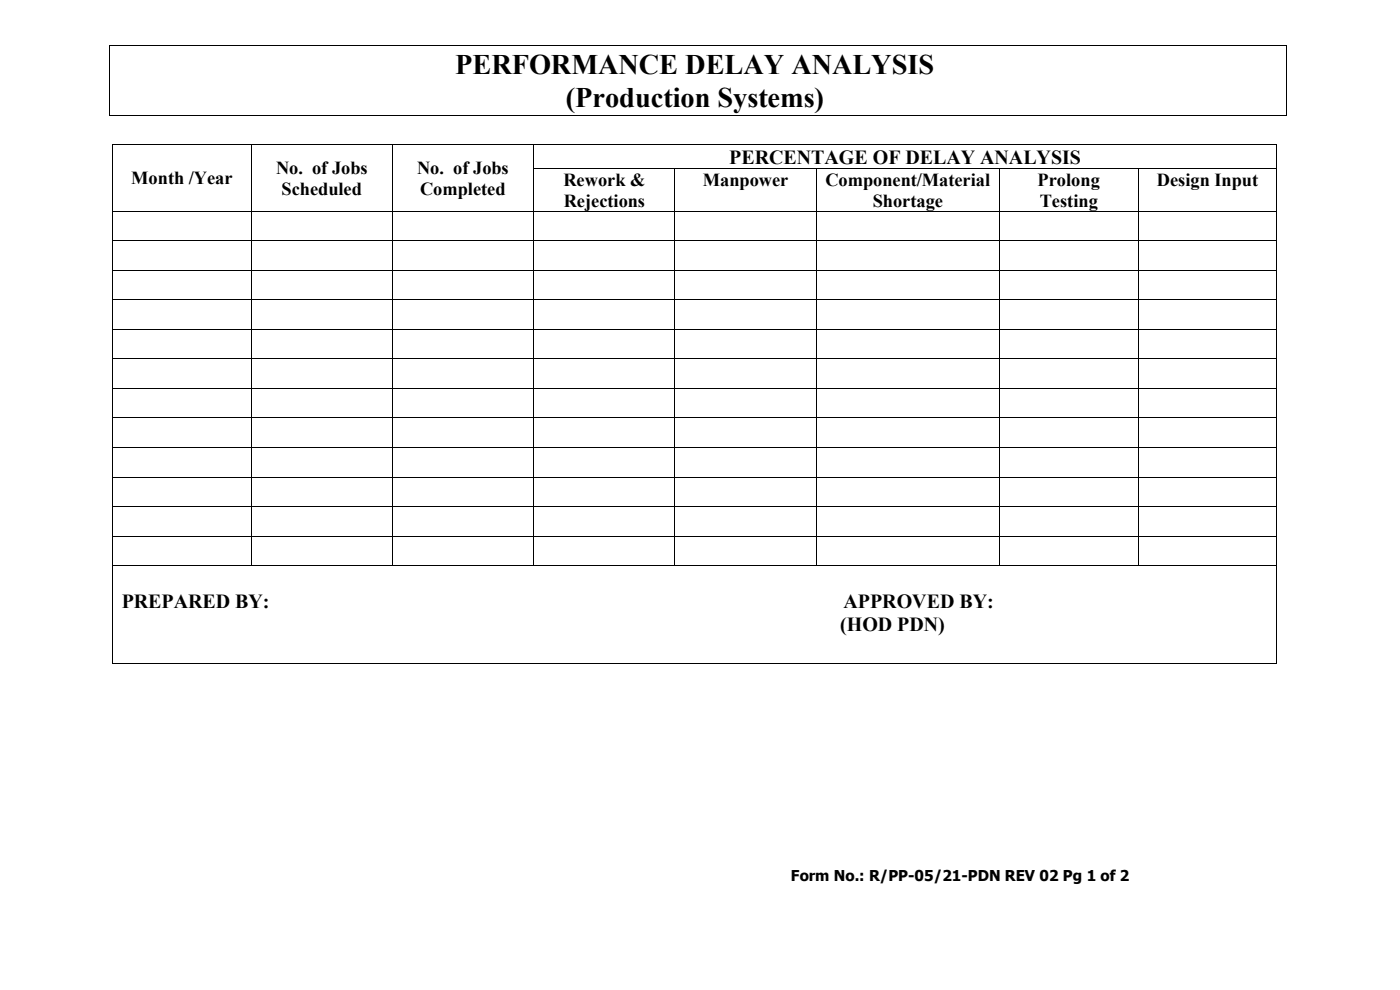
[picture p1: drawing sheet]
<svg xmlns="http://www.w3.org/2000/svg" width="297mm" height="210mm" viewBox="0 0 297 210" stroke-linecap="round" stroke-linejoin="round" font-family="sans-serif">
<defs><g id="words">
<g font-size="6">
<text x="96.6" y="15.7">PERFORMANCE DELAY ANALYSIS</text>
<text x="120" y="22.7">(Production Systems)</text>
</g>
<g font-size="4.2">
<text x="154.7" y="34.7">PERCENTAGE OF DELAY ANALYSIS</text>
<text x="25.8" y="128.9">PREPARED BY:</text>
<text x="179" y="128.9">APPROVED BY:</text>
<text x="178.2" y="133.8">(HOD PDN)</text>
</g>
<g font-size="3.9">
<text x="27.9" y="39.1">Month /Year</text>
<text x="58.6" y="36.9">No. of Jobs</text>
<text x="59.7" y="41.4">Scheduled</text>
<text x="88.5" y="36.9">No. of Jobs</text>
<text x="89.1" y="41.4">Completed</text>
<text x="119.5" y="39.4">Rework &amp;</text>
<text x="149.1" y="39.4">Manpower</text>
<text x="175.1" y="39.4">Component/Material</text>
<text x="220.1" y="39.4">Prolong</text>
<text x="245.4" y="39.4">Design Input</text>
<text x="119.6" y="43.9">Rejections</text>
<text x="185.1" y="43.9">Shortage</text>
<text x="220.6" y="43.9">Testing</text>
</g>
<text font-size="3.2" x="167.8" y="187">Form No.: R/PP-05/21-PDN REV 02 Pg 1 of 2</text>
</g></defs>
<g fill="#000">
<path d="M23.2 9.7h.1v.1h-.1z" fill-rule="evenodd"/>
<path d="M23.2 9.7h.1v.1h-.1z" fill-rule="evenodd"/>
<path d="M272.9 9.7h.2v.1h-.2z" fill-rule="evenodd"/>
<path d="M272.9 9.7h.2v.1h-.2z" fill-rule="evenodd"/>
<path d="M23.2 24.3h.1v.2h-.1z" fill-rule="evenodd"/>
<path d="M23.2 24.3h.1v.2h-.1z" fill-rule="evenodd"/>
<path d="M23.8 30.6h.2v.1h-.2z" fill-rule="evenodd"/>
<path d="M23.8 30.6h.2v.1h-.2z" fill-rule="evenodd"/>
<path d="M23.8 35.7h.2v.1h-.2z" fill-rule="evenodd"/>
<path d="M53.2 30.6h.2v.1h-.2z" fill-rule="evenodd"/>
<path d="M53.2 35.7h.2v.1h-.2z" fill-rule="evenodd"/>
<path d="M83.1 30.6h.2v.1h-.2z" fill-rule="evenodd"/>
<path d="M83.1 35.7h.2v.1h-.2z" fill-rule="evenodd"/>
<path d="M113.2 30.6h.1v.1h-.1z" fill-rule="evenodd"/>
<path d="M113.2 35.7h.1v.1h-.1z" fill-rule="evenodd"/>
<path d="M143.1 35.7h.2v.1h-.2z" fill-rule="evenodd"/>
<path d="M173.1 35.7h.2v.1h-.2z" fill-rule="evenodd"/>
<path d="M211.9 35.7h.1v.1h-.1z" fill-rule="evenodd"/>
<path d="M241.5 35.7h.1v.1h-.1z" fill-rule="evenodd"/>
<path d="M270.8 30.6h.2v.1h-.2z" fill-rule="evenodd"/>
<path d="M270.8 30.6h.2v.1h-.2z" fill-rule="evenodd"/>
<path d="M270.8 35.7h.2v.1h-.2z" fill-rule="evenodd"/>
<path d="M272.9 24.3h.2v.2h-.2z" fill-rule="evenodd"/>
<path d="M272.9 24.3h.2v.2h-.2z" fill-rule="evenodd"/>
<path d="M23.8 44.8h.2v.1h-.2z" fill-rule="evenodd"/>
<path d="M23.8 51h.2v.2h-.2z" fill-rule="evenodd"/>
<path d="M23.8 57.2h.2v.2h-.2z" fill-rule="evenodd"/>
<path d="M53.2 44.8h.2v.1h-.2z" fill-rule="evenodd"/>
<path d="M53.2 51h.2v.2h-.2z" fill-rule="evenodd"/>
<path d="M53.2 57.2h.2v.2h-.2z" fill-rule="evenodd"/>
<path d="M83.1 44.8h.2v.1h-.2z" fill-rule="evenodd"/>
<path d="M83.1 51h.2v.2h-.2z" fill-rule="evenodd"/>
<path d="M83.1 57.2h.2v.2h-.2z" fill-rule="evenodd"/>
<path d="M113.2 44.8h.1v.1h-.1z" fill-rule="evenodd"/>
<path d="M113.2 51h.1v.2h-.1z" fill-rule="evenodd"/>
<path d="M113.2 57.2h.1v.2h-.1z" fill-rule="evenodd"/>
<path d="M143.1 44.8h.2v.1h-.2z" fill-rule="evenodd"/>
<path d="M143.1 51h.2v.2h-.2z" fill-rule="evenodd"/>
<path d="M143.1 57.2h.2v.2h-.2z" fill-rule="evenodd"/>
<path d="M173.1 44.8h.2v.1h-.2z" fill-rule="evenodd"/>
<path d="M173.1 51h.2v.2h-.2z" fill-rule="evenodd"/>
<path d="M173.1 57.2h.2v.2h-.2z" fill-rule="evenodd"/>
<path d="M211.9 44.8h.1v.1h-.1z" fill-rule="evenodd"/>
<path d="M211.9 51h.1v.2h-.1z" fill-rule="evenodd"/>
<path d="M211.9 57.2h.1v.2h-.1z" fill-rule="evenodd"/>
<path d="M241.5 44.8h.1v.1h-.1z" fill-rule="evenodd"/>
<path d="M241.5 51h.1v.2h-.1z" fill-rule="evenodd"/>
<path d="M241.5 57.2h.1v.2h-.1z" fill-rule="evenodd"/>
<path d="M270.8 44.8h.2v.1h-.2z" fill-rule="evenodd"/>
<path d="M270.8 51h.2v.2h-.2z" fill-rule="evenodd"/>
<path d="M270.8 57.2h.2v.2h-.2z" fill-rule="evenodd"/>
<path d="M23.8 63.5h.2v.2h-.2z" fill-rule="evenodd"/>
<path d="M23.8 69.8h.2v.2h-.2z" fill-rule="evenodd"/>
<path d="M23.8 76h.2v.2h-.2z" fill-rule="evenodd"/>
<path d="M53.2 63.5h.2v.2h-.2z" fill-rule="evenodd"/>
<path d="M53.2 69.8h.2v.2h-.2z" fill-rule="evenodd"/>
<path d="M53.2 76h.2v.2h-.2z" fill-rule="evenodd"/>
<path d="M83.1 63.5h.2v.2h-.2z" fill-rule="evenodd"/>
<path d="M83.1 69.8h.2v.2h-.2z" fill-rule="evenodd"/>
<path d="M83.1 76h.2v.2h-.2z" fill-rule="evenodd"/>
<path d="M113.2 63.5h.1v.2h-.1z" fill-rule="evenodd"/>
<path d="M113.2 69.8h.1v.2h-.1z" fill-rule="evenodd"/>
<path d="M113.2 76h.1v.2h-.1z" fill-rule="evenodd"/>
<path d="M143.1 63.5h.2v.2h-.2z" fill-rule="evenodd"/>
<path d="M143.1 69.8h.2v.2h-.2z" fill-rule="evenodd"/>
<path d="M143.1 76h.2v.2h-.2z" fill-rule="evenodd"/>
<path d="M173.1 63.5h.2v.2h-.2z" fill-rule="evenodd"/>
<path d="M173.1 69.8h.2v.2h-.2z" fill-rule="evenodd"/>
<path d="M173.1 76h.2v.2h-.2z" fill-rule="evenodd"/>
<path d="M211.9 63.5h.1v.2h-.1z" fill-rule="evenodd"/>
<path d="M211.9 69.8h.1v.2h-.1z" fill-rule="evenodd"/>
<path d="M211.9 76h.1v.2h-.1z" fill-rule="evenodd"/>
<path d="M241.5 63.5h.1v.2h-.1z" fill-rule="evenodd"/>
<path d="M241.5 69.8h.1v.2h-.1z" fill-rule="evenodd"/>
<path d="M241.5 76h.1v.2h-.1z" fill-rule="evenodd"/>
<path d="M270.8 63.5h.2v.2h-.2z" fill-rule="evenodd"/>
<path d="M270.8 69.8h.2v.2h-.2z" fill-rule="evenodd"/>
<path d="M270.8 76h.2v.2h-.2z" fill-rule="evenodd"/>
<path d="M23.8 82.3h.2v.2h-.2z" fill-rule="evenodd"/>
<path d="M23.8 88.6h.2v.1h-.2z" fill-rule="evenodd"/>
<path d="M23.8 94.8h.2v.2h-.2z" fill-rule="evenodd"/>
<path d="M53.2 82.3h.2v.2h-.2z" fill-rule="evenodd"/>
<path d="M53.2 88.6h.2v.1h-.2z" fill-rule="evenodd"/>
<path d="M53.2 94.8h.2v.2h-.2z" fill-rule="evenodd"/>
<path d="M83.1 82.3h.2v.2h-.2z" fill-rule="evenodd"/>
<path d="M83.1 88.6h.2v.1h-.2z" fill-rule="evenodd"/>
<path d="M83.1 94.8h.2v.2h-.2z" fill-rule="evenodd"/>
<path d="M113.2 82.3h.1v.2h-.1z" fill-rule="evenodd"/>
<path d="M113.2 88.6h.1v.1h-.1z" fill-rule="evenodd"/>
<path d="M113.2 94.8h.1v.2h-.1z" fill-rule="evenodd"/>
<path d="M143.1 82.3h.2v.2h-.2z" fill-rule="evenodd"/>
<path d="M143.1 88.6h.2v.1h-.2z" fill-rule="evenodd"/>
<path d="M143.1 94.8h.2v.2h-.2z" fill-rule="evenodd"/>
<path d="M173.1 82.3h.2v.2h-.2z" fill-rule="evenodd"/>
<path d="M173.1 88.6h.2v.1h-.2z" fill-rule="evenodd"/>
<path d="M173.1 94.8h.2v.2h-.2z" fill-rule="evenodd"/>
<path d="M211.9 82.3h.1v.2h-.1z" fill-rule="evenodd"/>
<path d="M211.9 88.6h.1v.1h-.1z" fill-rule="evenodd"/>
<path d="M211.9 94.8h.1v.2h-.1z" fill-rule="evenodd"/>
<path d="M241.5 82.3h.1v.2h-.1z" fill-rule="evenodd"/>
<path d="M241.5 88.6h.1v.1h-.1z" fill-rule="evenodd"/>
<path d="M241.5 94.8h.1v.2h-.1z" fill-rule="evenodd"/>
<path d="M270.8 82.3h.2v.2h-.2z" fill-rule="evenodd"/>
<path d="M270.8 88.6h.2v.1h-.2z" fill-rule="evenodd"/>
<path d="M270.8 94.8h.2v.2h-.2z" fill-rule="evenodd"/>
<path d="M23.8 101.1h.2v.2h-.2z" fill-rule="evenodd"/>
<path d="M23.8 107.4h.2v.1h-.2z" fill-rule="evenodd"/>
<path d="M23.8 113.6h.2v.2h-.2z" fill-rule="evenodd"/>
<path d="M53.2 101.1h.2v.2h-.2z" fill-rule="evenodd"/>
<path d="M53.2 107.4h.2v.1h-.2z" fill-rule="evenodd"/>
<path d="M53.2 113.6h.2v.2h-.2z" fill-rule="evenodd"/>
<path d="M83.1 101.1h.2v.2h-.2z" fill-rule="evenodd"/>
<path d="M83.1 107.4h.2v.1h-.2z" fill-rule="evenodd"/>
<path d="M83.1 113.6h.2v.2h-.2z" fill-rule="evenodd"/>
<path d="M113.2 101.1h.1v.2h-.1z" fill-rule="evenodd"/>
<path d="M113.2 107.4h.1v.1h-.1z" fill-rule="evenodd"/>
<path d="M113.2 113.6h.1v.2h-.1z" fill-rule="evenodd"/>
<path d="M143.1 101.1h.2v.2h-.2z" fill-rule="evenodd"/>
<path d="M143.1 107.4h.2v.1h-.2z" fill-rule="evenodd"/>
<path d="M143.1 113.6h.2v.2h-.2z" fill-rule="evenodd"/>
<path d="M173.1 101.1h.2v.2h-.2z" fill-rule="evenodd"/>
<path d="M173.1 107.4h.2v.1h-.2z" fill-rule="evenodd"/>
<path d="M173.1 113.6h.2v.2h-.2z" fill-rule="evenodd"/>
<path d="M211.9 101.1h.1v.2h-.1z" fill-rule="evenodd"/>
<path d="M211.9 107.4h.1v.1h-.1z" fill-rule="evenodd"/>
<path d="M211.9 113.6h.1v.2h-.1z" fill-rule="evenodd"/>
<path d="M241.5 101.1h.1v.2h-.1z" fill-rule="evenodd"/>
<path d="M241.5 107.4h.1v.1h-.1z" fill-rule="evenodd"/>
<path d="M241.5 113.6h.1v.2h-.1z" fill-rule="evenodd"/>
<path d="M270.8 101.1h.2v.2h-.2z" fill-rule="evenodd"/>
<path d="M270.8 107.4h.2v.1h-.2z" fill-rule="evenodd"/>
<path d="M270.8 113.6h.2v.2h-.2z" fill-rule="evenodd"/>
<path d="M23.8 119.9h.2v.1h-.2z" fill-rule="evenodd"/>
<path d="M53.2 119.9h.2v.1h-.2z" fill-rule="evenodd"/>
<path d="M83.1 119.9h.2v.1h-.2z" fill-rule="evenodd"/>
<path d="M113.2 119.9h.1v.1h-.1z" fill-rule="evenodd"/>
<path d="M143.1 119.9h.2v.1h-.2z" fill-rule="evenodd"/>
<path d="M173.1 119.9h.2v.1h-.2z" fill-rule="evenodd"/>
<path d="M211.9 119.9h.1v.1h-.1z" fill-rule="evenodd"/>
<path d="M241.5 119.9h.1v.1h-.1z" fill-rule="evenodd"/>
<path d="M270.8 119.9h.2v.1h-.2z" fill-rule="evenodd"/>
<path d="M23.8 140.7h.2v.2h-.2z" fill-rule="evenodd"/>
<path d="M23.8 140.7h.2v.2h-.2z" fill-rule="evenodd"/>
<path d="M270.8 140.7h.2v.2h-.2z" fill-rule="evenodd"/>
<path d="M270.8 140.7h.2v.2h-.2z" fill-rule="evenodd"/>
</g>
<g fill="none" stroke="#000" stroke-width=".21">
<path d="M23.2 9.8v14.5M23.3 9.7h249.6M273 9.8v14.5M23.3 24.4h249.6M23.9 30.7v5M23.9 35.8v9M24 30.7h29.2M53.3 30.7v5M53.3 35.8v9M53.4 30.7h29.7M83.2 30.7v5M83.2 35.8v9"/>
<path d="M83.3 30.7h29.9M113.3 30.7v5M113.3 35.8v9M113.3 30.7h157.5M113.3 35.7h29.8M143.2 35.8v9M143.3 35.7h29.8M173.2 35.8v9M173.3 35.7h38.6M211.9 35.8v9M212 35.7h29.5M241.5 35.8v9"/>
<path d="M241.6 35.7h29.2M270.9 30.7v5M270.9 35.8v9M23.9 44.9v6.1M23.9 51.2v6M23.9 57.4v6.1M24 44.8h29.2M24 51.1h29.2M24 57.3h29.2M53.3 44.9v6.1M53.3 51.2v6M53.3 57.4v6.1"/>
<path d="M53.4 44.8h29.7M53.4 51.1h29.7M53.4 57.3h29.7M83.2 44.9v6.1M83.2 51.2v6M83.2 57.4v6.1M83.3 44.8h29.9M83.3 51.1h29.9M83.3 57.3h29.9M113.3 44.9v6.1M113.3 51.2v6M113.3 57.4v6.1"/>
<path d="M113.3 44.8h29.8M113.3 51.1h29.8M113.3 57.3h29.8M143.2 44.9v6.1M143.2 51.2v6M143.2 57.4v6.1M143.3 44.8h29.8M143.3 51.1h29.8M143.3 57.3h29.8M173.2 44.9v6.1M173.2 51.2v6M173.2 57.4v6.1"/>
<path d="M173.3 44.8h38.6M173.3 51.1h38.6M173.3 57.3h38.6M211.9 44.9v6.1M211.9 51.2v6M211.9 57.4v6.1M212 44.8h29.5M212 51.1h29.5M212 57.3h29.5M241.5 44.9v6.1M241.5 51.2v6M241.5 57.4v6.1"/>
<path d="M241.6 44.8h29.2M241.6 51.1h29.2M241.6 57.3h29.2M270.9 44.9v6.1M270.9 51.2v6M270.9 57.4v6.1M23.9 63.7v6.1M23.9 70v6M23.9 76.2v6.1M24 63.6h29.2M24 69.9h29.2M24 76.1h29.2"/>
<path d="M53.3 63.7v6.1M53.3 70v6M53.3 76.2v6.1M53.4 63.6h29.7M53.4 69.9h29.7M53.4 76.1h29.7M83.2 63.7v6.1M83.2 70v6M83.2 76.2v6.1M83.3 63.6h29.9M83.3 69.9h29.9M83.3 76.1h29.9"/>
<path d="M113.3 63.7v6.1M113.3 70v6M113.3 76.2v6.1M113.3 63.6h29.8M113.3 69.9h29.8M113.3 76.1h29.8M143.2 63.7v6.1M143.2 70v6M143.2 76.2v6.1M143.3 63.6h29.8M143.3 69.9h29.8M143.3 76.1h29.8"/>
<path d="M173.2 63.7v6.1M173.2 70v6M173.2 76.2v6.1M173.3 63.6h38.6M173.3 69.9h38.6M173.3 76.1h38.6M211.9 63.7v6.1M211.9 70v6M211.9 76.2v6.1M212 63.6h29.5M212 69.9h29.5M212 76.1h29.5"/>
<path d="M241.5 63.7v6.1M241.5 70v6M241.5 76.2v6.1M241.6 63.6h29.2M241.6 69.9h29.2M241.6 76.1h29.2M270.9 63.7v6.1M270.9 70v6M270.9 76.2v6.1M23.9 82.5v6.1M23.9 88.7v6.1M23.9 95v6.1"/>
<path d="M24 82.4h29.2M24 88.7h29.2M24 94.9h29.2M53.3 82.5v6.1M53.3 88.7v6.1M53.3 95v6.1M53.4 82.4h29.7M53.4 88.7h29.7M53.4 94.9h29.7M83.2 82.5v6.1M83.2 88.7v6.1M83.2 95v6.1"/>
<path d="M83.3 82.4h29.9M83.3 88.7h29.9M83.3 94.9h29.9M113.3 82.5v6.1M113.3 88.7v6.1M113.3 95v6.1M113.3 82.4h29.8M113.3 88.7h29.8M113.3 94.9h29.8M143.2 82.5v6.1M143.2 88.7v6.1M143.2 95v6.1"/>
<path d="M143.3 82.4h29.8M143.3 88.7h29.8M143.3 94.9h29.8M173.2 82.5v6.1M173.2 88.7v6.1M173.2 95v6.1M173.3 82.4h38.6M173.3 88.7h38.6M173.3 94.9h38.6M211.9 82.5v6.1M211.9 88.7v6.1M211.9 95v6.1"/>
<path d="M212 82.4h29.5M212 88.7h29.5M212 94.9h29.5M241.5 82.5v6.1M241.5 88.7v6.1M241.5 95v6.1M241.6 82.4h29.2M241.6 88.7h29.2M241.6 94.9h29.2M270.9 82.5v6.1M270.9 88.7v6.1M270.9 95v6.1"/>
<path d="M23.9 101.3v6.1M23.9 107.5v6.1M23.9 113.8v6.1M24 101.2h29.2M24 107.5h29.2M24 113.7h29.2M24 120h29.2M53.3 101.3v6.1M53.3 107.5v6.1M53.3 113.8v6.1M53.4 101.2h29.7M53.4 107.5h29.7"/>
<path d="M53.4 113.7h29.7M53.4 120h29.7M83.2 101.3v6.1M83.2 107.5v6.1M83.2 113.8v6.1M83.3 101.2h29.9M83.3 107.5h29.9M83.3 113.7h29.9M83.3 120h29.9M113.3 101.3v6.1M113.3 107.5v6.1M113.3 113.8v6.1"/>
<path d="M113.3 101.2h29.8M113.3 107.5h29.8M113.3 113.7h29.8M113.3 120h29.8M143.2 101.3v6.1M143.2 107.5v6.1M143.2 113.8v6.1M143.3 101.2h29.8M143.3 107.5h29.8M143.3 113.7h29.8M143.3 120h29.8M173.2 101.3v6.1"/>
<path d="M173.2 107.5v6.1M173.2 113.8v6.1M173.3 101.2h38.6M173.3 107.5h38.6M173.3 113.7h38.6M173.3 120h38.6M211.9 101.3v6.1M211.9 107.5v6.1M211.9 113.8v6.1M212 101.2h29.5M212 107.5h29.5M212 113.7h29.5"/>
<path d="M212 120h29.5M241.5 101.3v6.1M241.5 107.5v6.1M241.5 113.8v6.1M241.6 101.2h29.2M241.6 107.5h29.2M241.6 113.7h29.2M241.6 120h29.2M270.9 101.3v6.1M270.9 107.5v6.1M270.9 113.8v6.1M23.9 120v20.7"/>
<path d="M270.9 120v20.7M24 140.8h246.8"/>
</g>
<use href="#words"/>
</svg>
